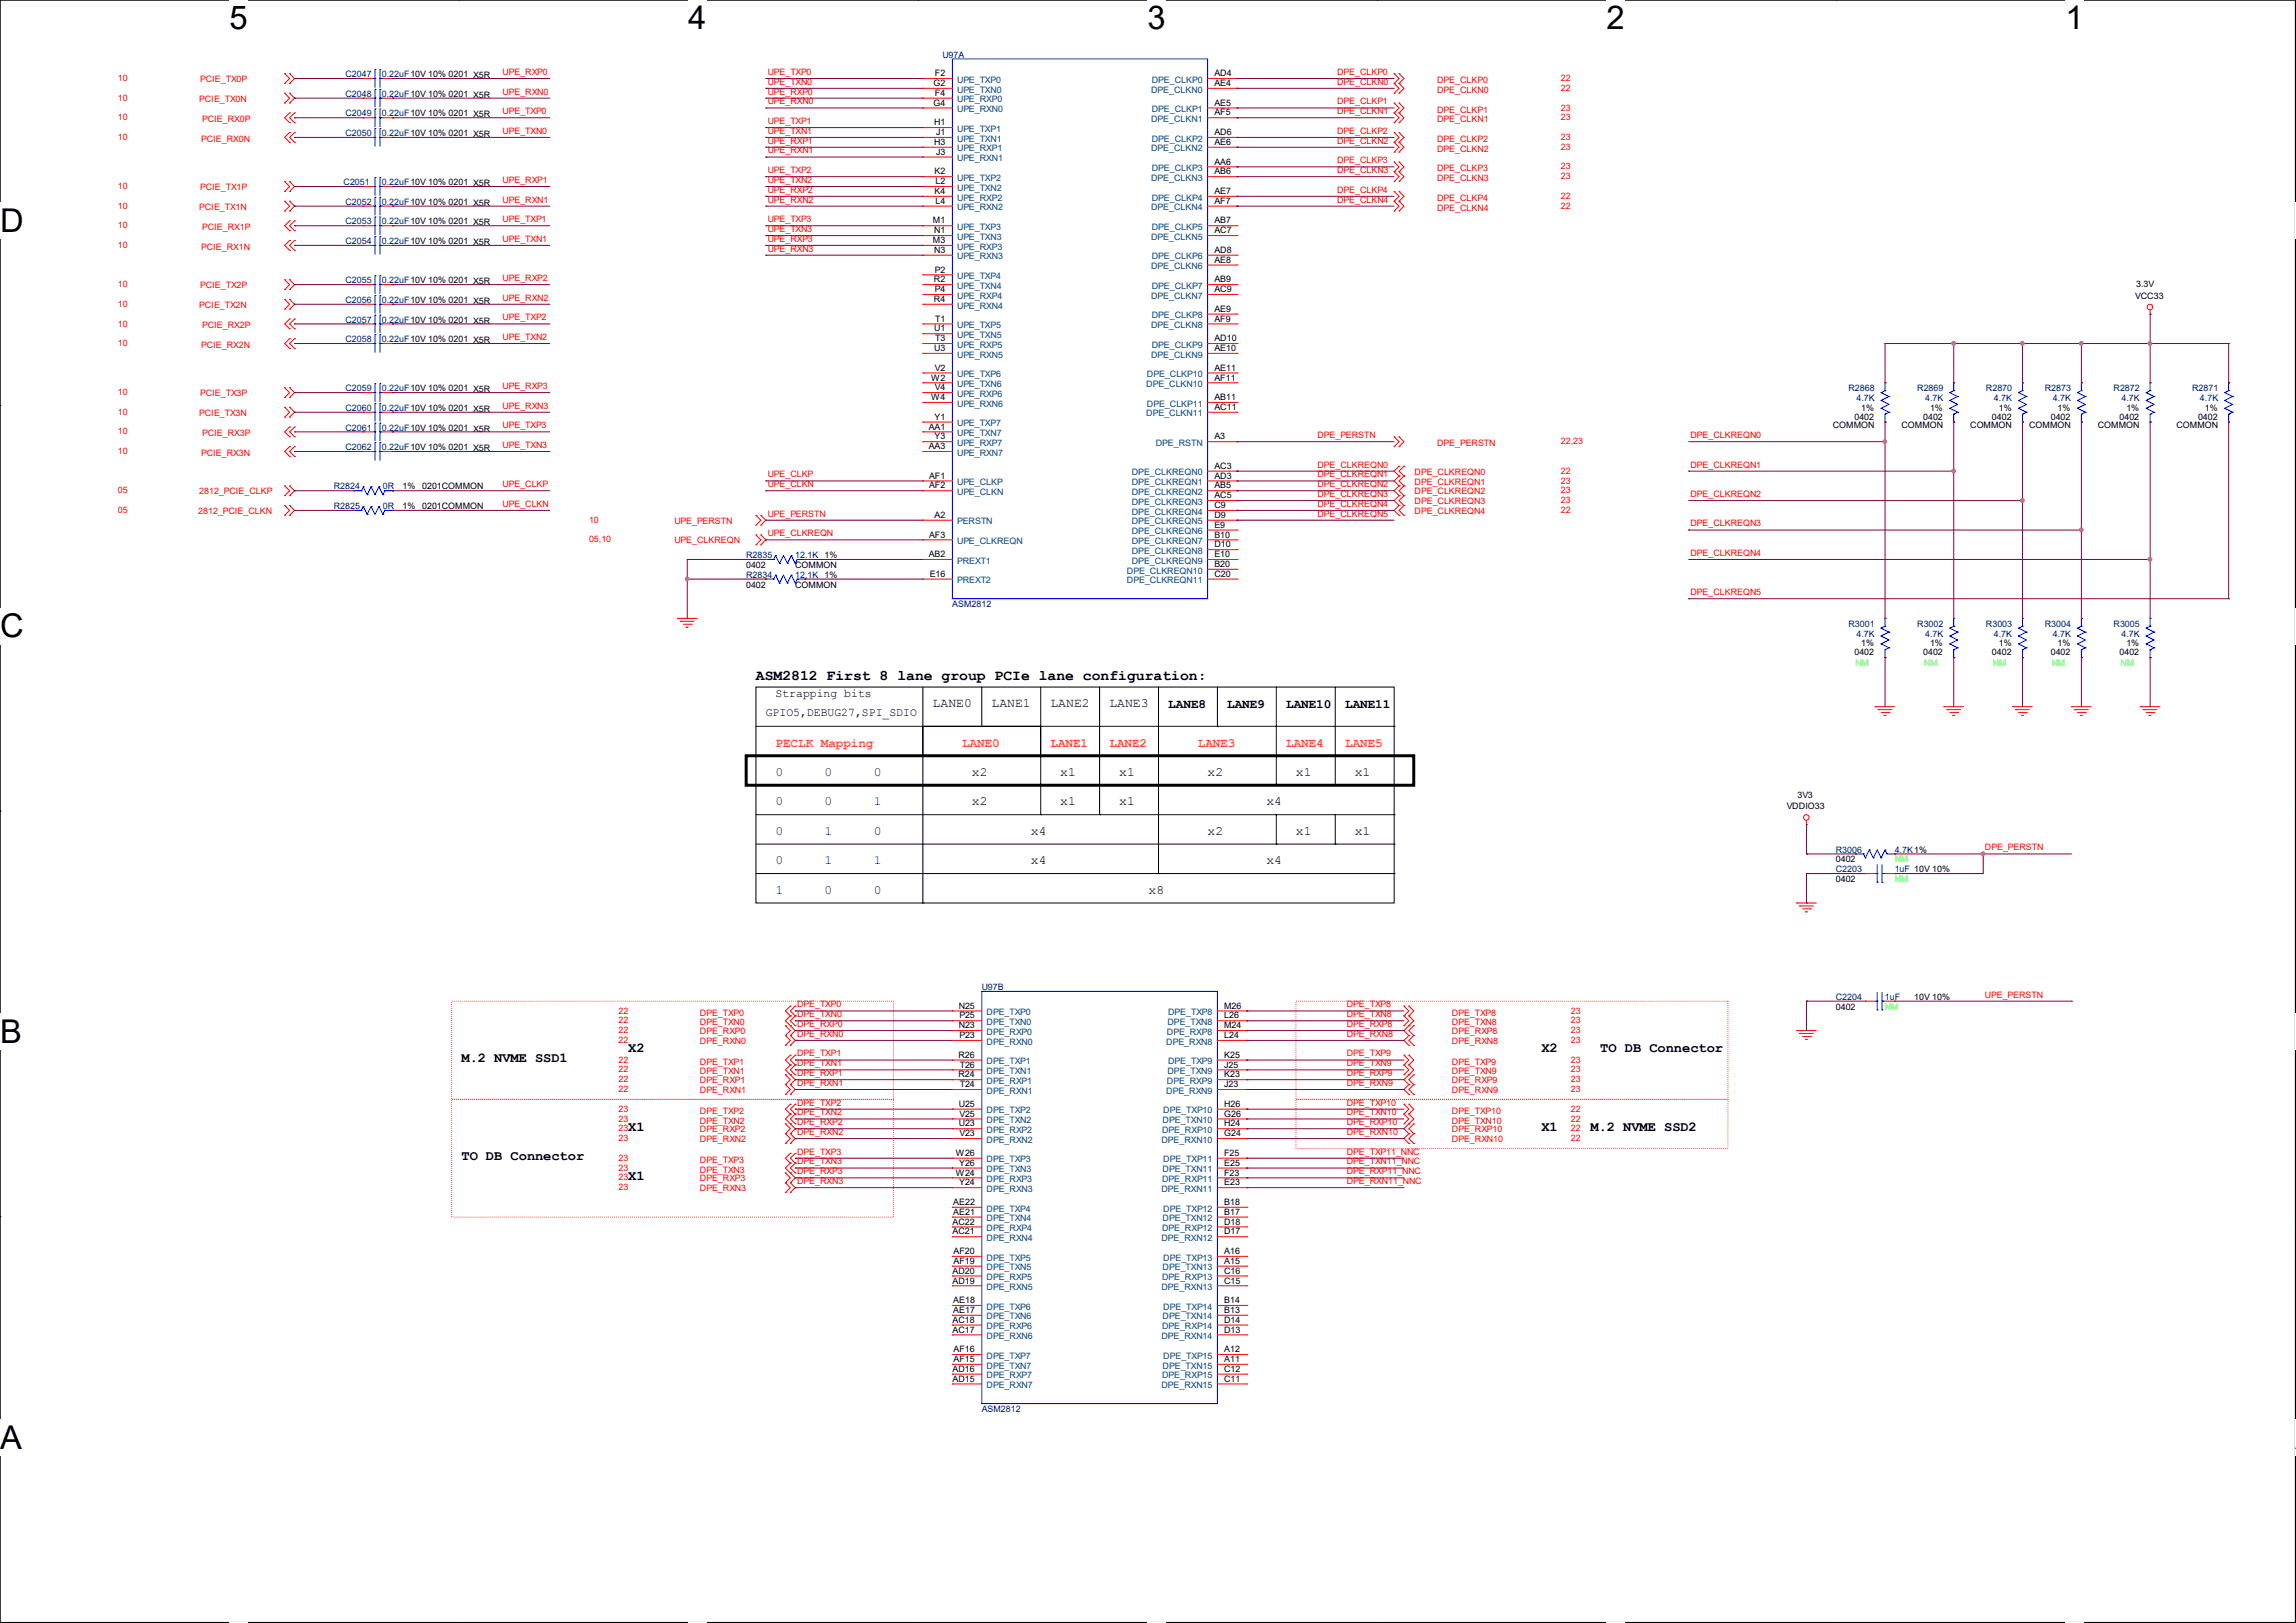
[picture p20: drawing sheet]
<svg xmlns="http://www.w3.org/2000/svg" width="297mm" height="210mm" viewBox="0 0 297 210" stroke-linecap="round" stroke-linejoin="round" font-family="sans-serif">
<defs><g id="words">
<g font-size="4.2">
<text x="29.7" y="3.8">5</text>
<text x="89" y="3.8">4</text>
<text x="148.4" y="3.8">3</text>
<text x="207.8" y="3.8">2</text>
<text x="267.2" y="3.8">1</text>
<text x="0" y="30">D</text>
<text x="0" y="82.5">C</text>
<text x="0" y="135">B</text>
<text x="0" y="187.5">A</text>
<text x="296.9" y="187.5">A</text>
</g>
<text font-size="1.9" x="97.8" y="88">ASM2812 First 8 lane group PCIe lane configuration:</text>
<g font-size="1.8">
<text x="59.7" y="137.4">M.2 NVME SSD1</text>
<text x="81.3" y="136.1">X2</text>
<text x="199.4" y="136.1">X2</text>
<text x="207" y="136.1">TO DB Connector</text>
<text x="81.3" y="146.3">X1</text>
<text x="199.4" y="146.3">X1</text>
<text x="205.7" y="146.3">M.2 NVME SSD2</text>
<text x="59.7" y="150.1">TO DB Connector</text>
<text x="81.3" y="152.7">X1</text>
</g>
<g font-size="1.7">
<text x="120.6" y="91.5">LANE0</text>
<text x="128.3" y="91.5">LANE1</text>
<text x="135.9" y="91.5">LANE2</text>
<text x="143.5" y="91.5">LANE3</text>
<text x="151.1" y="91.6">LANE8</text>
<text x="158.7" y="91.6">LANE9</text>
<text x="166.4" y="91.6">LANE10</text>
<text x="174" y="91.6">LANE11</text>
<text x="125.7" y="100.4">x2</text>
<text x="137.2" y="100.4">x1</text>
<text x="144.8" y="100.4">x1</text>
<text x="156.2" y="100.4">x2</text>
<text x="167.6" y="100.4">x1</text>
<text x="175.3" y="100.4">x1</text>
<text x="125.7" y="104.2">x2</text>
<text x="133.3" y="108">x4</text>
<text x="137.2" y="104.2">x1</text>
<text x="144.8" y="104.2">x1</text>
<text x="156.2" y="108">x2</text>
<text x="163.8" y="104.2">x4</text>
<text x="167.6" y="108">x1</text>
<text x="175.3" y="108">x1</text>
<text x="133.3" y="111.8">x4</text>
<text x="163.8" y="111.8">x4</text>
<text x="148.6" y="115.6">x8</text>
</g>
<g font-size="1.7" fill="#008000">
<text x="100.3" y="100.4">0</text>
<text x="106.7" y="100.4">0</text>
<text x="113" y="100.4">0</text>
<text x="100.3" y="108">0</text>
<text x="100.3" y="104.2">0</text>
<text x="106.7" y="104.2">0</text>
<text x="113" y="108">0</text>
<text x="100.3" y="111.8">0</text>
<text x="106.7" y="115.6">0</text>
<text x="113" y="115.6">0</text>
</g>
<g font-size="1.7" fill="#ff8000">
<text x="100.3" y="96.7">PECLK Mapping</text>
<text x="124.5" y="96.7">LANE0</text>
<text x="135.9" y="96.7">LANE1</text>
<text x="143.5" y="96.7">LANE2</text>
<text x="154.9" y="96.7">LANE3</text>
<text x="166.4" y="96.7">LANE4</text>
<text x="174" y="96.7">LANE5</text>
</g>
<g font-size="1.7" fill="#00f">
<text x="106.7" y="108">1</text>
<text x="113" y="104.2">1</text>
<text x="106.7" y="111.8">1</text>
<text x="113" y="111.8">1</text>
<text x="100.3" y="115.6">1</text>
</g>
<g font-size="1.5">
<text x="99.1" y="92.7">GPIO5,DEBUG27,SPI_SDIO</text>
<text x="100.3" y="90.1">Strapping bits</text>
</g>
<g font-size="1.1" fill="#f00">
<text x="15.2" y="10.5">10</text>
<text x="25.9" y="10.6">PCIE_TX0P</text>
<text x="65" y="9.7">UPE_RXP0</text>
<text x="99.3" y="9.7">UPE_TXP0</text>
<text x="99.3" y="11">UPE_TXN0</text>
<text x="173" y="9.7">DPE_CLKP0</text>
<text x="173" y="11">DPE_CLKN0</text>
<text x="185.9" y="10.8">DPE_CLKP0</text>
<text x="201.9" y="10.5">22</text>
<text x="201.9" y="11.8">22</text>
<text x="15.2" y="13">10</text>
<text x="15.2" y="15.6">10</text>
<text x="25.8" y="13.2">PCIE_TX0N</text>
<text x="26.2" y="15.8">PCIE_RX0P</text>
<text x="65" y="14.8">UPE_TXP0</text>
<text x="65" y="17.3">UPE_TXN0</text>
<text x="65" y="12.2">UPE_RXN0</text>
<text x="99.3" y="12.2">UPE_RXP0</text>
<text x="99.3" y="13.5">UPE_RXN0</text>
<text x="99.3" y="16">UPE_TXP1</text>
<text x="99.3" y="17.3">UPE_TXN1</text>
<text x="173" y="13.5">DPE_CLKP1</text>
<text x="173" y="14.8">DPE_CLKN1</text>
<text x="173" y="17.3">DPE_CLKP2</text>
<text x="185.9" y="12">DPE_CLKN0</text>
<text x="185.9" y="14.6">DPE_CLKP1</text>
<text x="185.9" y="15.8">DPE_CLKN1</text>
<text x="201.9" y="14.3">23</text>
<text x="201.9" y="15.6">23</text>
<text x="15.2" y="18.1">10</text>
<text x="26" y="18.4">PCIE_RX0N</text>
<text x="65" y="23.7">UPE_RXP1</text>
<text x="99.3" y="18.6">UPE_RXP1</text>
<text x="99.3" y="19.9">UPE_RXN1</text>
<text x="99.3" y="22.4">UPE_TXP2</text>
<text x="99.3" y="23.7">UPE_TXN2</text>
<text x="173" y="18.6">DPE_CLKN2</text>
<text x="173" y="21.1">DPE_CLKP3</text>
<text x="173" y="22.4">DPE_CLKN3</text>
<text x="185.9" y="18.4">DPE_CLKP2</text>
<text x="185.9" y="19.6">DPE_CLKN2</text>
<text x="185.9" y="22.2">DPE_CLKP3</text>
<text x="185.9" y="23.5">DPE_CLKN3</text>
<text x="201.9" y="18.1">23</text>
<text x="201.9" y="19.4">23</text>
<text x="201.9" y="21.9">23</text>
<text x="201.9" y="23.2">23</text>
<text x="15.2" y="24.5">10</text>
<text x="15.2" y="27">10</text>
<text x="15.2" y="29.5">10</text>
<text x="25.8" y="27.1">PCIE_TX1N</text>
<text x="25.9" y="24.6">PCIE_TX1P</text>
<text x="26.2" y="29.8">PCIE_RX1P</text>
<text x="65" y="26.2">UPE_RXN1</text>
<text x="65" y="28.7">UPE_TXP1</text>
<text x="99.3" y="24.9">UPE_RXP2</text>
<text x="99.3" y="26.2">UPE_RXN2</text>
<text x="99.3" y="28.7">UPE_TXP3</text>
<text x="173" y="24.9">DPE_CLKP4</text>
<text x="173" y="26.2">DPE_CLKN4</text>
<text x="185.9" y="26">DPE_CLKP4</text>
<text x="185.9" y="27.3">DPE_CLKN4</text>
<text x="201.9" y="25.7">22</text>
<text x="201.9" y="27">22</text>
<text x="15.2" y="32.1">10</text>
<text x="26" y="32.3">PCIE_RX1N</text>
<text x="65" y="31.3">UPE_TXN1</text>
<text x="99.3" y="30">UPE_TXN3</text>
<text x="99.3" y="31.3">UPE_RXP3</text>
<text x="99.3" y="32.6">UPE_RXN3</text>
<text x="15.2" y="37.2">10</text>
<text x="15.2" y="39.7">10</text>
<text x="25.8" y="39.8">PCIE_TX2N</text>
<text x="25.9" y="37.3">PCIE_TX2P</text>
<text x="65" y="36.4">UPE_RXP2</text>
<text x="65" y="38.9">UPE_RXN2</text>
<text x="65" y="41.4">UPE_TXP2</text>
<text x="15.2" y="42.2">10</text>
<text x="15.2" y="44.8">10</text>
<text x="26" y="45">PCIE_RX2N</text>
<text x="26.2" y="42.5">PCIE_RX2P</text>
<text x="65" y="44">UPE_TXN2</text>
<text x="15.2" y="51.1">10</text>
<text x="15.2" y="53.7">10</text>
<text x="25.8" y="53.8">PCIE_TX3N</text>
<text x="25.9" y="51.3">PCIE_TX3P</text>
<text x="65" y="50.3">UPE_RXP3</text>
<text x="65" y="52.9">UPE_RXN3</text>
<text x="15.2" y="56.2">10</text>
<text x="15.2" y="58.8">10</text>
<text x="26" y="59">PCIE_RX3N</text>
<text x="26.2" y="56.5">PCIE_RX3P</text>
<text x="65" y="55.4">UPE_TXP3</text>
<text x="65" y="58">UPE_TXN3</text>
<text x="170.4" y="56.7">DPE_PERSTN</text>
<text x="185.9" y="57.7">DPE_PERSTN</text>
<text x="201.9" y="57.5">22,23</text>
<text x="218.7" y="56.7">DPE_CLKREQN0</text>
<text x="15.2" y="63.8">05</text>
<text x="25.8" y="64">2812_PCIE_CLKP</text>
<text x="65" y="65.6">UPE_CLKN</text>
<text x="65" y="63">UPE_CLKP</text>
<text x="99.3" y="61.8">UPE_CLKP</text>
<text x="99.3" y="63">UPE_CLKN</text>
<text x="170.4" y="60.5">DPE_CLKREQN0</text>
<text x="170.4" y="61.8">DPE_CLKREQN1</text>
<text x="170.4" y="63">DPE_CLKREQN2</text>
<text x="170.4" y="64.3">DPE_CLKREQN3</text>
<text x="170.4" y="65.6">DPE_CLKREQN4</text>
<text x="183" y="65.2">DPE_CLKREQN3</text>
<text x="183" y="62.7">DPE_CLKREQN1</text>
<text x="183" y="64">DPE_CLKREQN2</text>
<text x="183" y="61.4">DPE_CLKREQN0</text>
<text x="201.9" y="65.1">23</text>
<text x="201.9" y="62.6">23</text>
<text x="201.9" y="63.8">23</text>
<text x="201.9" y="61.3">22</text>
<text x="218.7" y="60.5">DPE_CLKREQN1</text>
<text x="218.7" y="64.3">DPE_CLKREQN2</text>
<text x="15.2" y="66.4">05</text>
<text x="25.7" y="66.5">2812_PCIE_CLKN</text>
<text x="76.2" y="70.2">05,10</text>
<text x="76.2" y="67.6">10</text>
<text x="87.2" y="70.3">UPE_CLKREQN</text>
<text x="87.2" y="67.8">UPE_PERSTN</text>
<text x="99.3" y="66.8">UPE_PERSTN</text>
<text x="99.3" y="69.4">UPE_CLKREQN</text>
<text x="170.4" y="66.8">DPE_CLKREQN5</text>
<text x="183" y="66.5">DPE_CLKREQN4</text>
<text x="201.9" y="66.4">22</text>
<text x="218.7" y="68.1">DPE_CLKREQN3</text>
<text x="218.7" y="71.9">DPE_CLKREQN4</text>
<text x="218.7" y="77">DPE_CLKREQN5</text>
<text x="256.8" y="110">DPE_PERSTN</text>
<text x="80" y="131.1">22</text>
<text x="90.5" y="131.4">DPE_TXP0</text>
<text x="103.1" y="130.3">DPE_TXP0</text>
<text x="103.1" y="131.6">DPE_TXN0</text>
<text x="174.2" y="130.3">DPE_TXP8</text>
<text x="174.2" y="131.6">DPE_TXN8</text>
<text x="187.8" y="131.4">DPE_TXP8</text>
<text x="203.2" y="131.1">23</text>
<text x="256.8" y="129.1">UPE_PERSTN</text>
<text x="80" y="132.4">22</text>
<text x="80" y="133.7">22</text>
<text x="80" y="135">22</text>
<text x="80" y="137.5">22</text>
<text x="90.5" y="132.7">DPE_TXN0</text>
<text x="90.5" y="133.8">DPE_RXP0</text>
<text x="90.5" y="135.1">DPE_RXN0</text>
<text x="90.5" y="137.8">DPE_TXP1</text>
<text x="103.1" y="132.9">DPE_RXP0</text>
<text x="103.1" y="134.2">DPE_RXN0</text>
<text x="103.1" y="136.7">DPE_TXP1</text>
<text x="103.1" y="138">DPE_TXN1</text>
<text x="174.2" y="132.9">DPE_RXP8</text>
<text x="174.2" y="134.2">DPE_RXN8</text>
<text x="174.2" y="136.7">DPE_TXP9</text>
<text x="174.2" y="138">DPE_TXN9</text>
<text x="187.8" y="132.7">DPE_TXN8</text>
<text x="187.8" y="133.8">DPE_RXP8</text>
<text x="187.8" y="135.1">DPE_RXN8</text>
<text x="187.8" y="137.8">DPE_TXP9</text>
<text x="203.2" y="132.4">23</text>
<text x="203.2" y="133.7">23</text>
<text x="203.2" y="135">23</text>
<text x="203.2" y="137.5">23</text>
<text x="80" y="138.8">22</text>
<text x="80" y="140">22</text>
<text x="80" y="141.3">22</text>
<text x="80" y="143.8">23</text>
<text x="90.5" y="139">DPE_TXN1</text>
<text x="90.5" y="140.2">DPE_RXP1</text>
<text x="90.5" y="141.4">DPE_RXN1</text>
<text x="103.1" y="139.2">DPE_RXP1</text>
<text x="103.1" y="140.5">DPE_RXN1</text>
<text x="103.1" y="143">DPE_TXP2</text>
<text x="174.2" y="139.2">DPE_RXP9</text>
<text x="174.2" y="140.5">DPE_RXN9</text>
<text x="174.2" y="143">DPE_TXP10</text>
<text x="187.8" y="139">DPE_TXN9</text>
<text x="187.8" y="140.2">DPE_RXP9</text>
<text x="187.8" y="141.4">DPE_RXN9</text>
<text x="203.2" y="138.8">23</text>
<text x="203.2" y="140">23</text>
<text x="203.2" y="141.3">23</text>
<text x="203.2" y="143.8">22</text>
<text x="80" y="145.1">23</text>
<text x="80" y="146.4">23</text>
<text x="80" y="147.7">23</text>
<text x="90.5" y="144.1">DPE_TXP2</text>
<text x="90.5" y="145.4">DPE_TXN2</text>
<text x="90.5" y="146.5">DPE_RXP2</text>
<text x="90.5" y="147.8">DPE_RXN2</text>
<text x="103.1" y="144.3">DPE_TXN2</text>
<text x="103.1" y="145.6">DPE_RXP2</text>
<text x="103.1" y="146.9">DPE_RXN2</text>
<text x="103.1" y="149.4">DPE_TXP3</text>
<text x="174.2" y="144.3">DPE_TXN10</text>
<text x="174.2" y="145.6">DPE_RXP10</text>
<text x="174.2" y="146.9">DPE_RXN10</text>
<text x="174.2" y="149.4">DPE_TXP11_NNC</text>
<text x="187.8" y="144.1">DPE_TXP10</text>
<text x="187.8" y="145.4">DPE_TXN10</text>
<text x="187.8" y="146.5">DPE_RXP10</text>
<text x="187.8" y="147.8">DPE_RXN10</text>
<text x="203.2" y="145.1">22</text>
<text x="203.2" y="146.4">22</text>
<text x="203.2" y="147.7">22</text>
<text x="80" y="150.2">23</text>
<text x="80" y="151.5">23</text>
<text x="80" y="152.7">23</text>
<text x="80" y="154">23</text>
<text x="90.5" y="150.5">DPE_TXP3</text>
<text x="90.5" y="151.7">DPE_TXN3</text>
<text x="90.5" y="152.9">DPE_RXP3</text>
<text x="90.5" y="154.1">DPE_RXN3</text>
<text x="103.1" y="150.7">DPE_TXN3</text>
<text x="103.1" y="151.9">DPE_RXP3</text>
<text x="103.1" y="153.2">DPE_RXN3</text>
<text x="174.2" y="150.7">DPE_TXN11_NNC</text>
<text x="174.2" y="151.9">DPE_RXP11_NNC</text>
<text x="174.2" y="153.2">DPE_RXN11_NNC</text>
</g>
<g font-size="1.1" fill="#000080">
<text x="44.7" y="10">C2047</text>
<text x="49.4" y="10">0.22uF10V 10% 0201 X5R</text>
<text x="121.9" y="7.5">U97A</text>
<text x="44.7" y="15.1">C2049</text>
<text x="44.7" y="12.5">C2048</text>
<text x="44.7" y="17.6">C2050</text>
<text x="49.4" y="15.1">0.22uF10V 10% 0201 X5R</text>
<text x="49.4" y="12.5">0.22uF10V 10% 0201 X5R</text>
<text x="49.4" y="17.6">0.22uF10V 10% 0201 X5R</text>
<text x="44.4" y="24">C2051</text>
<text x="49.4" y="24">0.22uF10V 10% 0201 X5R</text>
<text x="44.7" y="26.5">C2052</text>
<text x="44.7" y="29">C2053</text>
<text x="49.4" y="26.5">0.22uF10V 10% 0201 X5R</text>
<text x="49.4" y="29">0.22uF10V 10% 0201 X5R</text>
<text x="44.7" y="31.6">C2054</text>
<text x="49.4" y="31.6">0.22uF10V 10% 0201 X5R</text>
<text x="44.7" y="41.7">C2057</text>
<text x="44.7" y="39.2">C2056</text>
<text x="44.7" y="36.7">C2055</text>
<text x="49.4" y="41.7">0.22uF10V 10% 0201 X5R</text>
<text x="49.4" y="39.2">0.22uF10V 10% 0201 X5R</text>
<text x="49.4" y="36.7">0.22uF10V 10% 0201 X5R</text>
<text x="44.7" y="44.3">C2058</text>
<text x="49.4" y="44.3">0.22uF10V 10% 0201 X5R</text>
<text x="44.7" y="50.6">C2059</text>
<text x="44.7" y="53.2">C2060</text>
<text x="49.4" y="50.6">0.22uF10V 10% 0201 X5R</text>
<text x="49.4" y="53.2">0.22uF10V 10% 0201 X5R</text>
<text x="239.1" y="50.6">R2868</text>
<text x="240.1" y="51.9">4.7K</text>
<text x="248" y="50.6">R2869</text>
<text x="249" y="51.9">4.7K</text>
<text x="256.9" y="50.6">R2870</text>
<text x="257.9" y="51.9">4.7K</text>
<text x="264.5" y="50.6">R2873</text>
<text x="265.5" y="51.9">4.7K</text>
<text x="273.4" y="50.6">R2872</text>
<text x="274.4" y="51.9">4.7K</text>
<text x="283.6" y="50.6">R2871</text>
<text x="284.6" y="51.9">4.7K</text>
<text x="44.7" y="58.3">C2062</text>
<text x="44.7" y="55.7">C2061</text>
<text x="49.4" y="58.3">0.22uF10V 10% 0201 X5R</text>
<text x="49.4" y="55.7">0.22uF10V 10% 0201 X5R</text>
<text x="43.2" y="65.9">R2825</text>
<text x="43.2" y="63.3">R2824</text>
<text x="49.5" y="65.9">0R</text>
<text x="49.5" y="63.3">0R</text>
<text x="96.5" y="72.2">R2835</text>
<text x="96.5" y="74.8">R2834</text>
<text x="102.9" y="72.2">12.1K</text>
<text x="102.9" y="74.8">12.1K</text>
<text x="123.2" y="78.6">ASM2812</text>
<text x="239.1" y="81.1">R3001</text>
<text x="240.1" y="82.4">4.7K</text>
<text x="248" y="81.1">R3002</text>
<text x="249" y="82.4">4.7K</text>
<text x="256.9" y="81.1">R3003</text>
<text x="257.9" y="82.4">4.7K</text>
<text x="264.5" y="81.1">R3004</text>
<text x="265.5" y="82.4">4.7K</text>
<text x="273.4" y="81.1">R3005</text>
<text x="274.4" y="82.4">4.7K</text>
<text x="237.5" y="110.3">R3006</text>
<text x="237.5" y="112.9">C2203</text>
<text x="245.1" y="110.3">4.7K1%</text>
<text x="245.1" y="112.9">1uF 10V 10%</text>
<text x="127" y="128.1">U97B</text>
<text x="237.5" y="129.4">C2204</text>
<text x="243.8" y="129.4">1uF</text>
<text x="127" y="182.7">ASM2812</text>
</g>
<g font-size="1.1">
<text x="120.8" y="11.1">G2</text>
<text x="120.9" y="9.9">F2</text>
<text x="157.1" y="9.9">AD4</text>
<text x="157.1" y="11.1">AE4</text>
<text x="120.8" y="13.7">G4</text>
<text x="120.9" y="16.2">H1</text>
<text x="120.9" y="12.4">F4</text>
<text x="121.1" y="17.5">J1</text>
<text x="157.1" y="13.7">AE5</text>
<text x="157.1" y="14.9">AF5</text>
<text x="157.1" y="17.5">AD6</text>
<text x="120.9" y="18.8">H3</text>
<text x="120.9" y="22.6">K2</text>
<text x="121" y="23.8">L2</text>
<text x="121.1" y="20">J3</text>
<text x="157.1" y="18.8">AE6</text>
<text x="157.1" y="21.3">AA6</text>
<text x="157.1" y="22.6">AB6</text>
<text x="120.7" y="28.9">M1</text>
<text x="120.9" y="25.1">K4</text>
<text x="121" y="26.4">L4</text>
<text x="157.1" y="25.1">AE7</text>
<text x="157.1" y="26.4">AF7</text>
<text x="157.1" y="28.9">AB7</text>
<text x="120.7" y="31.5">M3</text>
<text x="120.9" y="30.2">N1</text>
<text x="120.9" y="32.7">N3</text>
<text x="120.9" y="35.3">P2</text>
<text x="157.1" y="30.2">AC7</text>
<text x="157.1" y="32.7">AD8</text>
<text x="157.1" y="34">AE8</text>
<text x="120.8" y="36.5">R2</text>
<text x="120.8" y="39.1">R4</text>
<text x="120.9" y="37.8">P4</text>
<text x="121" y="41.6">T1</text>
<text x="157.1" y="36.5">AB9</text>
<text x="157.1" y="37.8">AC9</text>
<text x="157.1" y="40.3">AE9</text>
<text x="157.1" y="41.6">AF9</text>
<text x="276.2" y="38.7">VCC33</text>
<text x="276.3" y="37.2">3.3V</text>
<text x="120.9" y="42.9">U1</text>
<text x="120.9" y="45.4">U3</text>
<text x="120.9" y="48">V2</text>
<text x="121" y="44.2">T3</text>
<text x="157.1" y="44.2">AD10</text>
<text x="157.1" y="45.4">AE10</text>
<text x="157.1" y="48">AE11</text>
<text x="120.5" y="49.2">W2</text>
<text x="120.5" y="51.8">W4</text>
<text x="120.9" y="50.5">V4</text>
<text x="157.1" y="49.2">AF11</text>
<text x="157.1" y="51.8">AB11</text>
<text x="157.1" y="53">AC11</text>
<text x="240.8" y="53.2">1%</text>
<text x="249.7" y="53.2">1%</text>
<text x="258.5" y="53.2">1%</text>
<text x="266.2" y="53.2">1%</text>
<text x="275.1" y="53.2">1%</text>
<text x="285.2" y="53.2">1%</text>
<text x="120.1" y="55.6">AA1</text>
<text x="120.1" y="58.1">AA3</text>
<text x="120.9" y="54.3">Y1</text>
<text x="120.9" y="56.9">Y3</text>
<text x="157.1" y="56.9">A3</text>
<text x="237.1" y="55.3">COMMON</text>
<text x="239.9" y="54.3">0402</text>
<text x="246" y="55.3">COMMON</text>
<text x="248.8" y="54.3">0402</text>
<text x="254.9" y="55.3">COMMON</text>
<text x="257.7" y="54.3">0402</text>
<text x="262.5" y="55.3">COMMON</text>
<text x="265.3" y="54.3">0402</text>
<text x="271.4" y="55.3">COMMON</text>
<text x="274.2" y="54.3">0402</text>
<text x="281.5" y="55.3">COMMON</text>
<text x="284.3" y="54.3">0402</text>
<text x="52.1" y="65.9">1%</text>
<text x="52.1" y="63.3">1%</text>
<text x="54.6" y="65.9">0201COMMON</text>
<text x="54.6" y="63.3">0201COMMON</text>
<text x="120.2" y="61.9">AF1</text>
<text x="120.2" y="63.2">AF2</text>
<text x="157.1" y="60.7">AC3</text>
<text x="157.1" y="61.9">AD3</text>
<text x="157.1" y="63.2">AB5</text>
<text x="157.1" y="64.5">AC5</text>
<text x="157.1" y="65.7">C9</text>
<text x="120.2" y="69.6">AF3</text>
<text x="120.9" y="67">A2</text>
<text x="157.1" y="67">D9</text>
<text x="157.1" y="68.3">E9</text>
<text x="157.1" y="69.6">B10</text>
<text x="157.1" y="70.8">D10</text>
<text x="96.5" y="73.5">0402</text>
<text x="96.5" y="76">0402</text>
<text x="102.9" y="73.5">COMMON</text>
<text x="102.9" y="76">COMMON</text>
<text x="106.7" y="72.2">1%</text>
<text x="106.7" y="74.8">1%</text>
<text x="120.1" y="72.1">AB2</text>
<text x="120.3" y="74.6">E16</text>
<text x="157.1" y="72.1">E10</text>
<text x="157.1" y="73.4">B20</text>
<text x="157.1" y="74.6">C20</text>
<text x="240.8" y="83.7">1%</text>
<text x="249.7" y="83.7">1%</text>
<text x="258.5" y="83.7">1%</text>
<text x="266.2" y="83.7">1%</text>
<text x="275.1" y="83.7">1%</text>
<text x="239.9" y="84.8">0402</text>
<text x="248.8" y="84.8">0402</text>
<text x="257.7" y="84.8">0402</text>
<text x="265.3" y="84.8">0402</text>
<text x="274.2" y="84.8">0402</text>
<text x="231.1" y="104.7">VDDIO33</text>
<text x="232.5" y="103.2">3V3</text>
<text x="237.5" y="111.6">0402</text>
<text x="237.5" y="114.1">0402</text>
<text x="124" y="130.5">N25</text>
<text x="124.1" y="131.8">P25</text>
<text x="158.4" y="130.5">M26</text>
<text x="158.4" y="131.8">L26</text>
<text x="237.5" y="130.6">0402</text>
<text x="247.6" y="129.4">10V 10%</text>
<text x="124" y="136.9">R26</text>
<text x="124" y="133.1">N23</text>
<text x="124.1" y="134.3">P23</text>
<text x="158.4" y="134.3">L24</text>
<text x="158.4" y="133.1">M24</text>
<text x="158.4" y="136.9">K25</text>
<text x="124" y="139.4">R24</text>
<text x="124" y="143.2">U25</text>
<text x="124.2" y="138.1">T26</text>
<text x="124.2" y="140.7">T24</text>
<text x="158.4" y="138.1">J25</text>
<text x="158.4" y="139.4">K23</text>
<text x="158.4" y="140.7">J23</text>
<text x="158.4" y="143.2">H26</text>
<text x="123.6" y="149.6">W26</text>
<text x="124" y="145.8">U23</text>
<text x="124.1" y="144.5">V25</text>
<text x="124.1" y="147">V23</text>
<text x="158.4" y="144.5">G26</text>
<text x="158.4" y="145.8">H24</text>
<text x="158.4" y="147">G24</text>
<text x="158.4" y="149.6">F25</text>
<text x="123.3" y="155.9">AE22</text>
<text x="123.6" y="152.1">W24</text>
<text x="124.1" y="150.8">Y26</text>
<text x="124.1" y="153.4">Y24</text>
<text x="158.4" y="150.8">E25</text>
<text x="158.4" y="152.1">F23</text>
<text x="158.4" y="153.4">E23</text>
<text x="158.4" y="155.9">B18</text>
<text x="123.2" y="158.5">AC22</text>
<text x="123.2" y="159.7">AC21</text>
<text x="123.3" y="157.2">AE21</text>
<text x="158.4" y="157.2">B17</text>
<text x="158.4" y="158.5">D18</text>
<text x="158.4" y="159.7">D17</text>
<text x="123.2" y="164.8">AD20</text>
<text x="123.2" y="166.1">AD19</text>
<text x="123.3" y="163.5">AF19</text>
<text x="123.3" y="162.3">AF20</text>
<text x="158.4" y="162.3">A16</text>
<text x="158.4" y="163.5">A15</text>
<text x="158.4" y="164.8">C16</text>
<text x="158.4" y="166.1">C15</text>
<text x="123.2" y="171.2">AC18</text>
<text x="123.2" y="172.4">AC17</text>
<text x="123.3" y="168.6">AE18</text>
<text x="123.3" y="169.9">AE17</text>
<text x="158.4" y="168.6">B14</text>
<text x="158.4" y="169.9">B13</text>
<text x="158.4" y="172.4">D13</text>
<text x="158.4" y="171.2">D14</text>
<text x="123.2" y="177.5">AD16</text>
<text x="123.2" y="178.8">AD15</text>
<text x="123.3" y="175">AF16</text>
<text x="123.3" y="176.2">AF15</text>
<text x="158.4" y="176.2">A11</text>
<text x="158.4" y="175">A12</text>
<text x="158.4" y="177.5">C12</text>
<text x="158.4" y="178.8">C11</text>
</g>
<g font-size="1.1" fill="#004080">
<text x="123.8" y="10.7">UPE_TXP0</text>
<text x="123.8" y="12">UPE_TXN0</text>
<text x="148.9" y="12">DPE_CLKN0</text>
<text x="149" y="10.7">DPE_CLKP0</text>
<text x="123.8" y="17.1">UPE_TXP1</text>
<text x="123.8" y="14.5">UPE_RXN0</text>
<text x="123.8" y="13.3">UPE_RXP0</text>
<text x="148.9" y="15.8">DPE_CLKN1</text>
<text x="149" y="14.5">DPE_CLKP1</text>
<text x="123.8" y="18.3">UPE_TXN1</text>
<text x="123.8" y="23.4">UPE_TXP2</text>
<text x="123.8" y="19.6">UPE_RXP1</text>
<text x="123.8" y="20.9">UPE_RXN1</text>
<text x="148.9" y="19.6">DPE_CLKN2</text>
<text x="148.9" y="23.4">DPE_CLKN3</text>
<text x="149" y="18.3">DPE_CLKP2</text>
<text x="149" y="22.1">DPE_CLKP3</text>
<text x="123.8" y="24.7">UPE_TXN2</text>
<text x="123.8" y="29.8">UPE_TXP3</text>
<text x="123.8" y="26">UPE_RXP2</text>
<text x="123.8" y="27.2">UPE_RXN2</text>
<text x="148.9" y="27.2">DPE_CLKN4</text>
<text x="149" y="26">DPE_CLKP4</text>
<text x="149" y="29.8">DPE_CLKP5</text>
<text x="123.8" y="31">UPE_TXN3</text>
<text x="123.8" y="32.3">UPE_RXP3</text>
<text x="123.8" y="33.6">UPE_RXN3</text>
<text x="148.9" y="31">DPE_CLKN5</text>
<text x="148.9" y="34.8">DPE_CLKN6</text>
<text x="149" y="33.6">DPE_CLKP6</text>
<text x="123.8" y="36.1">UPE_TXP4</text>
<text x="123.8" y="37.4">UPE_TXN4</text>
<text x="123.8" y="38.7">UPE_RXP4</text>
<text x="123.8" y="39.9">UPE_RXN4</text>
<text x="148.9" y="38.7">DPE_CLKN7</text>
<text x="149" y="37.4">DPE_CLKP7</text>
<text x="149" y="41.2">DPE_CLKP8</text>
<text x="123.8" y="42.5">UPE_TXP5</text>
<text x="123.8" y="45">UPE_RXP5</text>
<text x="123.8" y="43.7">UPE_TXN5</text>
<text x="123.8" y="46.3">UPE_RXN5</text>
<text x="148.9" y="42.5">DPE_CLKN8</text>
<text x="148.9" y="46.3">DPE_CLKN9</text>
<text x="149" y="45">DPE_CLKP9</text>
<text x="123.8" y="48.8">UPE_TXP6</text>
<text x="123.8" y="50.1">UPE_TXN6</text>
<text x="123.8" y="51.4">UPE_RXP6</text>
<text x="123.8" y="52.6">UPE_RXN6</text>
<text x="148.3" y="50.1">DPE_CLKN10</text>
<text x="148.3" y="53.9">DPE_CLKN11</text>
<text x="148.4" y="48.8">DPE_CLKP10</text>
<text x="148.4" y="52.6">DPE_CLKP11</text>
<text x="123.8" y="55.2">UPE_TXP7</text>
<text x="123.8" y="56.4">UPE_TXN7</text>
<text x="123.8" y="57.7">UPE_RXP7</text>
<text x="123.8" y="59">UPE_RXN7</text>
<text x="149.5" y="57.7">DPE_RSTN</text>
<text x="123.8" y="62.8">UPE_CLKP</text>
<text x="123.8" y="64.1">UPE_CLKN</text>
<text x="146.4" y="61.5">DPE_CLKREQN0</text>
<text x="146.4" y="62.8">DPE_CLKREQN1</text>
<text x="146.4" y="64.1">DPE_CLKREQN2</text>
<text x="146.4" y="65.3">DPE_CLKREQN3</text>
<text x="123.8" y="67.9">PERSTN</text>
<text x="123.8" y="70.4">UPE_CLKREQN</text>
<text x="146.4" y="66.6">DPE_CLKREQN4</text>
<text x="146.4" y="67.9">DPE_CLKREQN5</text>
<text x="146.4" y="69.1">DPE_CLKREQN6</text>
<text x="146.4" y="70.4">DPE_CLKREQN7</text>
<text x="146.4" y="71.7">DPE_CLKREQN8</text>
<text x="123.8" y="72.9">PREXT1</text>
<text x="123.8" y="75.5">PREXT2</text>
<text x="145.8" y="74.2">DPE_CLKREQN10</text>
<text x="145.8" y="75.5">DPE_CLKREQN11</text>
<text x="146.4" y="72.9">DPE_CLKREQN9</text>
<text x="127.6" y="131.4">DPE_TXP0</text>
<text x="151.1" y="131.4">DPE_TXP8</text>
<text x="127.6" y="132.6">DPE_TXN0</text>
<text x="127.6" y="133.9">DPE_RXP0</text>
<text x="127.6" y="135.2">DPE_RXN0</text>
<text x="127.6" y="137.7">DPE_TXP1</text>
<text x="150.9" y="135.2">DPE_RXN8</text>
<text x="150.9" y="133.9">DPE_RXP8</text>
<text x="151" y="132.6">DPE_TXN8</text>
<text x="151.1" y="137.7">DPE_TXP9</text>
<text x="127.6" y="139">DPE_TXN1</text>
<text x="127.6" y="140.3">DPE_RXP1</text>
<text x="127.6" y="141.5">DPE_RXN1</text>
<text x="150.9" y="141.5">DPE_RXN9</text>
<text x="150.9" y="140.3">DPE_RXP9</text>
<text x="151" y="139">DPE_TXN9</text>
<text x="127.6" y="144.1">DPE_TXP2</text>
<text x="127.6" y="145.3">DPE_TXN2</text>
<text x="127.6" y="146.6">DPE_RXP2</text>
<text x="127.6" y="147.9">DPE_RXN2</text>
<text x="150.2" y="147.9">DPE_RXN10</text>
<text x="150.3" y="146.6">DPE_RXP10</text>
<text x="150.4" y="145.3">DPE_TXN10</text>
<text x="150.5" y="144.1">DPE_TXP10</text>
<text x="127.6" y="150.4">DPE_TXP3</text>
<text x="127.6" y="151.7">DPE_TXN3</text>
<text x="127.6" y="153">DPE_RXP3</text>
<text x="127.6" y="154.2">DPE_RXN3</text>
<text x="150.2" y="154.2">DPE_RXN11</text>
<text x="150.3" y="153">DPE_RXP11</text>
<text x="150.4" y="151.7">DPE_TXN11</text>
<text x="150.5" y="150.4">DPE_TXP11</text>
<text x="127.6" y="158">DPE_TXN4</text>
<text x="127.6" y="159.3">DPE_RXP4</text>
<text x="127.6" y="156.8">DPE_TXP4</text>
<text x="127.6" y="160.6">DPE_RXN4</text>
<text x="150.2" y="160.6">DPE_RXN12</text>
<text x="150.3" y="159.3">DPE_RXP12</text>
<text x="150.4" y="158">DPE_TXN12</text>
<text x="150.5" y="156.8">DPE_TXP12</text>
<text x="127.6" y="164.4">DPE_TXN5</text>
<text x="127.6" y="165.7">DPE_RXP5</text>
<text x="127.6" y="166.9">DPE_RXN5</text>
<text x="127.6" y="163.1">DPE_TXP5</text>
<text x="150.2" y="166.9">DPE_RXN13</text>
<text x="150.3" y="165.7">DPE_RXP13</text>
<text x="150.4" y="164.4">DPE_TXN13</text>
<text x="150.5" y="163.1">DPE_TXP13</text>
<text x="127.6" y="169.5">DPE_TXP6</text>
<text x="127.6" y="170.7">DPE_TXN6</text>
<text x="127.6" y="172">DPE_RXP6</text>
<text x="127.6" y="173.3">DPE_RXN6</text>
<text x="150.2" y="173.3">DPE_RXN14</text>
<text x="150.3" y="172">DPE_RXP14</text>
<text x="150.4" y="170.7">DPE_TXN14</text>
<text x="150.5" y="169.5">DPE_TXP14</text>
<text x="127.6" y="175.8">DPE_TXP7</text>
<text x="127.6" y="177.1">DPE_TXN7</text>
<text x="127.6" y="178.4">DPE_RXP7</text>
<text x="127.6" y="179.6">DPE_RXN7</text>
<text x="150.2" y="179.6">DPE_RXN15</text>
<text x="150.3" y="178.4">DPE_RXP15</text>
<text x="150.4" y="177.1">DPE_TXN15</text>
<text x="150.5" y="175.8">DPE_TXP15</text>
</g>
<g font-size="1.1" fill="#0f0">
<text x="240" y="86.2">NM</text>
<text x="248.9" y="86.2">NM</text>
<text x="257.8" y="86.2">NM</text>
<text x="265.4" y="86.2">NM</text>
<text x="274.3" y="86.2">NM</text>
<text x="245.1" y="111.6">NM</text>
<text x="245.1" y="114.1">NM</text>
<text x="243.8" y="130.6">NM</text>
</g>
</g></defs>
<path d="M0 0h296.9v209.9h-296.9z" fill="none" stroke="#000" stroke-width=".13"/>
<g fill="#fff">
<path d="M29.7 0h2.3v4.7h-2.3z"/>
<path d="M29.7 209.9h2.3v.1h-2.3z"/>
</g>
<path d="M59.4 0h.1M59.4 209.9h.1" fill="none" stroke="#000" stroke-width=".13"/>
<g fill="#fff">
<path d="M89 0h2.4v4.7h-2.4z"/>
<path d="M89 209.9h2.4v.1h-2.4z"/>
</g>
<path d="M118.7 0h.1M118.7 209.9h.1" fill="none" stroke="#000" stroke-width=".13"/>
<g fill="#fff">
<path d="M148.4 0h2.4v4.7h-2.4z"/>
<path d="M148.4 209.9h2.4v.1h-2.4z"/>
</g>
<path d="M178.1 0h.1M178.1 209.9h.1" fill="none" stroke="#000" stroke-width=".13"/>
<g fill="#fff">
<path d="M207.8 0h2.4v4.7h-2.4z"/>
<path d="M207.8 209.9h2.4v.1h-2.4z"/>
</g>
<path d="M237.5 0h.1M237.5 209.9h.1" fill="none" stroke="#000" stroke-width=".13"/>
<g fill="#fff">
<path d="M267.2 0h2.4v4.7h-2.4z"/>
<path d="M267.2 209.9h2.4v.1h-2.4z"/>
<path d="M0 26.2h3v4.7h-3z"/>
<path d="M296.9 26.2h.1v4.7h-.1z"/>
<path d="M0 78.7h3v4.7h-3z"/>
<path d="M296.9 78.7h.1v4.7h-.1z"/>
</g>
<path d="M0 52.5h.1M296.9 52.5h.1" fill="none" stroke="#000" stroke-width=".13"/>
<g fill="#fff">
<path d="M0 131.1h2.8v4.8h-2.8z"/>
<path d="M296.9 131.1h.1v4.8h-.1z"/>
</g>
<path d="M0 104.9h.1M296.9 104.9h.1" fill="none" stroke="#000" stroke-width=".13"/>
<g fill="#fff">
<path d="M-.1 183.6h2.9v4.8h-2.9z"/>
<path d="M296.8 183.6h.2v4.8h-.2z"/>
</g>
<g fill="none" stroke="#000" stroke-width=".13">
<path d="M97.8 88.9h82.5v27.9h-82.5zM97.8 94h82.5M97.8 97.8h82.5M119.4 94h15.2v3.8h-15.2zM119.4 88.9v27.9M127 94h.1M127 88.9v5.1M134.6 88.9v16.5M142.2 88.9v16.5M149.9 88.9v24.1M157.5 94h.1M157.5 88.9v5.1"/>
<path d="M165.1 88.9v12.7M172.7 88.9v12.7M180.3 94h.1M180.3 97.8h.1M97.8 101.6h82.5M97.8 105.4h82.5M97.8 109.2h82.5M97.8 113h82.5M119.4 116.8h.1M134.6 105.4h.1M142.2 105.4h.1M149.9 113h.1"/>
<path d="M165.1 101.6h.1M165.1 109.2h.1M165.1 105.4v3.8M172.7 101.6h.1M172.7 109.2h.1M172.7 105.4v3.8M180.3 101.6h.1M180.3 105.4h.1M180.3 109.2h.1M180.3 113h.1M0 157.4h.1M296.9 157.4h.1"/>
</g>
<path d="M58.4 129.5h57.2v12.7h-57.2zM167.6 129.5h55.9v12.7h-55.9zM58.4 142.2h57.2v15.3h-57.2zM167.6 142.2h55.9v6.4h-55.9z" fill="none" stroke="#f00" stroke-width=".13" stroke-dasharray="0 .3"/>
<path d="M96.5 97.8h86.4v3.8h-86.4z" fill="none" stroke="#000" stroke-width=".38"/>
<g fill="none" stroke="#f00" stroke-width=".13">
<path d="M36.8 10.8h.1M36.8 9.5h.1M36.8 13.3h.1M36.8 12.1h.1M36.8 9.5l.7 .7-.7 .6M36.8 12.1l.7 .6-.7 .6M37.5 9.5h.1M37.5 10.8h.1M37.5 12.1h.1M37.5 13.3h.1M37.5 15.9h.1M37.5 14.6h.1"/>
<path d="M37.5 18.4h.1M37.5 17.1h.1M37.5 9.5l.6 .7-.6 .6M37.5 12.1l.6 .6-.6 .6M37.5 14.6l-.7 .6 .7 .7M37.5 17.1l-.7 .7 .7 .6M38.1 15.9h.1M38.1 14.6h.1M38.1 18.4h.1M38.1 17.1h.1M38.1 14.6l-.6 .6 .6 .7M38.1 17.1l-.6 .7 .6 .6"/>
<path d="M47 15.2h.1M47 12.7h.1M47 10.2h.1M47 17.8h.1M47 15.2h1.3M47 12.7h1.3M47 10.2h1.3M47 17.8h1.3M49.5 15.2h1.3M49.5 12.7h1.3M49.5 10.2h1.3M49.5 17.8h1.3"/>
<path d="M50.8 15.2h.1M50.8 12.7h.1M50.8 10.2h.1M50.8 17.8h.1M119.4 10.2h.1M119.4 11.4h.1M119.4 16.5h.1M119.4 17.8h.1M119.4 14h.1M119.4 12.7h.1M119.4 19h.1M119.4 12.7h3.8"/>
<path d="M119.4 10.2h3.8M119.4 11.4h3.8M119.4 16.5h3.8M119.4 17.8h3.8M119.4 14h3.8M119.4 19h3.8M156.2 15.2h3.8M156.2 10.2h3.8M156.2 11.4h3.8M156.2 17.8h3.8M156.2 14h3.8M156.2 19h3.8"/>
<path d="M160 10.2h.1M160 11.4h.1M160 14h.1M160 15.2h.1M160 17.8h.1M160 19h.1M180.3 10.8h.1M180.3 9.5h.1M180.3 12.1h.1M180.3 14.6h.1M180.3 13.3h.1M180.3 15.9h.1"/>
<path d="M180.3 18.4h.1M180.3 17.1h.1M180.3 19.7h.1M180.3 9.5l.7 .7-.7 .6M180.3 10.8l.7 .6-.7 .7M180.3 13.3l.7 .7-.7 .6M180.3 14.6l.7 .6-.7 .7M180.3 17.1l.7 .7-.7 .6M180.3 18.4l.7 .6-.7 .7M181 10.8h.1M181 9.5h.1M181 12.1h.1"/>
<path d="M181 14.6h.1M181 13.3h.1M181 15.9h.1M181 18.4h.1M181 17.1h.1M181 19.7h.1M181 9.5l.6 .7-.6 .6M181 10.8l.6 .6-.6 .7M181 13.3l.6 .7-.6 .6M181 14.6l.6 .6-.6 .7M181 17.1l.6 .7-.6 .6M181 18.4l.6 .6-.6 .7"/>
<path d="M36.8 24.8h.1M36.8 23.5h.1M36.8 27.3h.1M36.8 26h.1M36.8 37.5h.1M36.8 36.2h.1M36.8 38.7h.1M36.8 23.5l.7 .6-.7 .7M36.8 26l.7 .7-.7 .6M36.8 36.2l.7 .6-.7 .7M36.8 38.7l.7 .7-.7 .6M37.5 23.5h.1"/>
<path d="M37.5 24.8h.1M37.5 26h.1M37.5 27.3h.1M37.5 29.8h.1M37.5 28.6h.1M37.5 32.4h.1M37.5 31.1h.1M37.5 36.2h.1M37.5 37.5h.1M37.5 38.7h.1M37.5 23.5l.6 .6-.6 .7M37.5 26l.6 .7-.6 .6"/>
<path d="M37.5 28.6l-.7 .6 .7 .6M37.5 31.1l-.7 .6 .7 .7M37.5 36.2l.6 .6-.6 .7M37.5 38.7l.6 .7-.6 .6M38.1 29.8h.1M38.1 28.6h.1M38.1 32.4h.1M38.1 31.1h.1M38.1 28.6l-.6 .6 .6 .6M38.1 31.1l-.6 .6 .6 .7M47 26.7h.1M47 31.7h.1"/>
<path d="M47 24.1h.1M47 39.4h.1M47 29.2h.1M47 36.8h.1M47 26.7h1.3M47 31.7h1.3M47 24.1h1.3M47 39.4h1.3M47 29.2h1.3M47 36.8h1.3M49.5 26.7h1.3M49.5 31.7h1.3"/>
<path d="M49.5 24.1h1.3M49.5 39.4h1.3M49.5 29.2h1.3M49.5 36.8h1.3M50.8 26.7h.1M50.8 31.7h.1M50.8 24.1h.1M50.8 39.4h.1M50.8 29.2h.1M50.8 36.8h.1M119.4 22.9h.1M119.4 24.1h.1"/>
<path d="M119.4 29.2h.1M119.4 30.5h.1M119.4 31.7h.1M119.4 33h.1M119.4 35.6h.1M119.4 36.8h.1M119.4 38.1h.1M119.4 39.4h.1M119.4 20.3h.1M119.4 25.4h.1M119.4 26.7h.1M119.4 26.7h3.8"/>
<path d="M119.4 31.7h3.8M119.4 24.1h3.8M119.4 39.4h3.8M119.4 29.2h3.8M119.4 22.9h3.8M119.4 30.5h3.8M119.4 33h3.8M119.4 35.6h3.8M119.4 36.8h3.8M119.4 38.1h3.8M119.4 25.4h3.8M119.4 20.3h3.8"/>
<path d="M156.2 26.7h3.8M156.2 29.2h3.8M156.2 22.9h3.8M156.2 30.5h3.8M156.2 33h3.8M156.2 36.8h3.8M156.2 38.1h3.8M156.2 21.6h3.8M156.2 25.4h3.8M156.2 34.3h3.8M160 21.6h.1M160 22.9h.1"/>
<path d="M160 25.4h.1M160 26.7h.1M160 29.2h.1M160 30.5h.1M160 33h.1M160 34.3h.1M160 36.8h.1M160 38.1h.1M180.3 22.2h.1M180.3 21h.1M180.3 23.5h.1M180.3 26h.1"/>
<path d="M180.3 24.8h.1M180.3 27.3h.1M180.3 21l.7 .6-.7 .6M180.3 22.2l.7 .7-.7 .6M180.3 24.8l.7 .6-.7 .6M180.3 26l.7 .7-.7 .6M181 22.2h.1M181 21h.1M181 23.5h.1M181 26h.1M181 24.8h.1M181 27.3h.1"/>
<path d="M181 21l.6 .6-.6 .6M181 22.2l.6 .7-.6 .6M181 24.8l.6 .6-.6 .6M181 26l.6 .7-.6 .6M36.8 40h.1M36.8 51.4h.1M36.8 50.2h.1M36.8 54h.1M36.8 52.7h.1M36.8 50.2l.7 .6-.7 .6M36.8 52.7l.7 .6-.7 .7M37.5 40h.1"/>
<path d="M37.5 42.5h.1M37.5 41.3h.1M37.5 45.1h.1M37.5 43.8h.1M37.5 50.2h.1M37.5 51.4h.1M37.5 52.7h.1M37.5 54h.1M37.5 56.5h.1M37.5 55.2h.1M37.5 59.1h.1M37.5 57.8h.1"/>
<path d="M37.5 41.3l-.7 .6 .7 .6M37.5 43.8l-.7 .6 .7 .7M37.5 50.2l.6 .6-.6 .6M37.5 52.7l.6 .6-.6 .7M37.5 55.2l-.7 .7 .7 .6M37.5 57.8l-.7 .6 .7 .7M38.1 42.5h.1M38.1 41.3h.1M38.1 45.1h.1M38.1 43.8h.1M38.1 56.5h.1M38.1 55.2h.1"/>
<path d="M38.1 59.1h.1M38.1 57.8h.1M38.1 41.3l-.6 .6 .6 .6M38.1 43.8l-.6 .6 .6 .7M38.1 55.2l-.6 .7 .6 .6M38.1 57.8l-.6 .6 .6 .7M47 41.9h.1M47 58.4h.1M47 50.8h.1M47 55.9h.1M47 44.4h.1M47 53.3h.1"/>
<path d="M47 41.9h1.3M47 58.4h1.3M47 50.8h1.3M47 55.9h1.3M47 44.4h1.3M47 53.3h1.3M49.5 41.9h1.3M49.5 58.4h1.3M49.5 50.8h1.3M49.5 55.9h1.3M49.5 44.4h1.3M49.5 53.3h1.3"/>
<path d="M50.8 41.9h.1M50.8 58.4h.1M50.8 50.8h.1M50.8 55.9h.1M50.8 44.4h.1M50.8 53.3h.1M119.4 41.9h.1M119.4 44.4h.1M119.4 43.2h.1M119.4 45.7h.1M119.4 48.3h.1M119.4 49.5h.1"/>
<path d="M119.4 50.8h.1M119.4 52.1h.1M119.4 54.6h.1M119.4 55.9h.1M119.4 57.1h.1M119.4 58.4h.1M119.4 41.9h3.8M119.4 58.4h3.8M119.4 50.8h3.8M119.4 55.9h3.8M119.4 44.4h3.8M119.4 45.7h3.8"/>
<path d="M119.4 48.3h3.8M119.4 49.5h3.8M119.4 52.1h3.8M119.4 43.2h3.8M119.4 54.6h3.8M119.4 57.1h3.8M156.2 41.9h3.8M156.2 44.4h3.8M156.2 40.6h3.8M156.2 45.7h3.8M156.2 48.3h3.8M156.2 49.5h3.8"/>
<path d="M156.2 52.1h3.8M156.2 53.3h3.8M156.2 57.1h3.8M160 40.6h.1M160 41.9h.1M160 44.4h.1M160 45.7h.1M160 48.3h.1M160 49.5h.1M160 52.1h.1M160 53.3h.1M160 57.1h.1"/>
<path d="M180.3 57.8h.1M180.3 56.5h.1M180.3 56.5l.7 .6-.7 .7M181 57.8h.1M181 56.5h.1M181 56.5l.6 .6-.6 .7M243.8 49.5h.1M243.8 54.6h.1M252.7 49.5h.1M252.7 54.6h.1M261.6 49.5h.1M261.6 54.6h.1"/>
<path d="M269.2 49.5h.1M269.2 54.6h.1M278.1 40.6h.1M278.1 49.5h.1M278.1 54.6h.1M278.1 40.1v.5M288.3 49.5h.1M288.3 54.6h.1M36.8 66.7h.1M36.8 65.4h.1M36.8 64.1h.1M36.8 62.9h.1"/>
<path d="M36.8 65.4l.7 .6-.7 .7M36.8 62.9l.7 .6-.7 .6M37.5 65.4h.1M37.5 66.7h.1M37.5 62.9h.1M37.5 64.1h.1M37.5 65.4l.6 .6-.6 .7M37.5 62.9l.6 .6-.6 .6M45.7 66h.1M45.7 63.5h.1M50.8 66h.1M50.8 63.5h.1"/>
<path d="M97.8 70.5h.1M97.8 69.2h.1M97.8 67.9h.1M97.8 66.7h.1M97.8 69.2l.6 .6-.6 .7M97.8 66.7l.6 .6-.6 .6M98.4 69.2h.1M98.4 70.5h.1M98.4 66.7h.1M98.4 67.9h.1M98.4 69.2l.7 .6-.7 .7M98.4 66.7l.7 .6-.7 .6"/>
<path d="M99.1 72.4h.1M99.1 74.9h.1M104.1 72.4h.1M104.1 74.9h.1M119.4 62.2h.1M119.4 63.5h.1M119.4 67.3h.1M119.4 72.4h.1M119.4 69.8h.1M119.4 74.9h.1M119.4 62.2h3.8M119.4 63.5h3.8"/>
<path d="M119.4 67.3h3.8M119.4 69.8h3.8M119.4 72.4h3.8M119.4 74.9h3.8M156.2 61h3.8M156.2 62.2h3.8M156.2 63.5h3.8M156.2 64.8h3.8M156.2 66h3.8M156.2 67.3h3.8M156.2 68.6h3.8M156.2 69.8h3.8"/>
<path d="M156.2 71.1h3.8M156.2 72.4h3.8M156.2 73.7h3.8M156.2 74.9h3.8M160 61h.1M160 62.2h.1M160 63.5h.1M160 64.8h.1M160 66h.1M160 67.3h.1M160 68.6h.1M160 69.8h.1"/>
<path d="M160 71.1h.1M160 72.4h.1M160 73.7h.1M160 74.9h.1M181 65.4h.1M181 66.7h.1M181 64.1h.1M181 61.6h.1M181 62.9h.1M181 60.3h.1M181 61.6l-.7 .6 .7 .7M181 62.9l-.7 .6 .7 .6"/>
<path d="M181 65.4l-.7 .6 .7 .7M181 64.1l-.7 .7 .7 .6M181 60.3l-.7 .7 .7 .6M181.6 66.7h.1M181.6 65.4h.1M181.6 64.1h.1M181.6 62.9h.1M181.6 61.6h.1M181.6 60.3h.1M181.6 61.6l-.6 .6 .6 .7M181.6 65.4l-.6 .6 .6 .7M181.6 64.1l-.6 .7 .6 .6"/>
<path d="M181.6 62.9l-.6 .6 .6 .6M181.6 60.3l-.6 .7 .6 .6M87.6 80h.1M87.6 80h2.6M88 80.4h.1M88 80.4h1.8M88.4 80.8h1M88.8 81.2h.1M88.8 81.2h.2M89.4 80.8h.1M242.6 91.4h.1M242.6 91.4h2.5"/>
<path d="M243 91.8h.1M243 91.8h1.7M243.3 92.2h1M243.7 92.6h.1M243.7 92.6h.3M243.8 80h.1M243.8 85.1h.1M244.3 92.2h.1M251.5 91.4h.1M251.5 91.4h2.5M251.8 91.8h.1M251.8 91.8h1.8"/>
<path d="M252.2 92.2h1M252.6 92.6h.1M252.6 92.6h.3M252.7 80h.1M252.7 85.1h.1M253.2 92.2h.1M260.3 91.4h.1M260.3 91.4h2.6M260.7 91.8h.1M260.7 91.8h1.8M261.1 92.2h1M261.5 92.6h.1"/>
<path d="M261.5 92.6h.2M261.6 80h.1M261.6 85.1h.1M262.1 92.2h.1M268 91.4h.1M268 91.4h2.5M268.4 91.8h.1M268.4 91.8h1.7M268.7 92.2h1M269.1 92.6h.1M269.1 92.6h.3M269.2 80h.1"/>
<path d="M269.2 85.1h.1M269.7 92.2h.1M276.9 91.4h.1M276.9 91.4h2.5M277.2 91.8h.1M277.2 91.8h1.8M277.6 92.2h1M278 92.6h.1M278 92.6h.3M278.1 80h.1M278.1 85.1h.1M278.6 92.2h.1"/>
<path d="M232.4 116.8h.1M232.4 116.8h2.5M232.8 117.2h.1M232.8 117.2h1.8M233.2 117.6h1M233.6 118h.1M233.6 118h.2M233.7 106.7h.1M233.7 106.2v.5M234.2 117.6h.1M240 110.5h.1M241.3 113h.1"/>
<path d="M241.3 113h1.3M243.8 113h1.3M245.1 110.5h.1M245.1 113h.1M101.6 134h.1M101.6 132.7h.1M101.6 135.3h.1M101.6 139.1h.1M101.6 132.7l.6 .6-.6 .7M101.6 134l.6 .6-.6 .7M101.6 139.1l.6 .6-.6 .6M102.2 131.4h.1"/>
<path d="M102.2 130.2h.1M102.2 132.7h.1M102.2 134h.1M102.2 135.3h.1M102.2 137.8h.1M102.2 136.5h.1M102.2 139.1h.1M102.2 130.2l-.6 .6 .6 .6M102.2 131.4l-.6 .7 1.3 1.2-.7 .7M102.2 134l.7 .6-.7 .7M102.2 136.5l-.6 .7 .6 .6M102.2 137.8l-.6 .6 1.3 1.3-.7 .6"/>
<path d="M102.9 131.4h.1M102.9 130.2h.1M102.9 132.7h.1M102.9 137.8h.1M102.9 136.5h.1M102.9 139.1h.1M102.9 130.2l-.7 .6 .7 .6M102.9 131.4l-.7 .7 .7 .6M102.9 136.5l-.7 .7 .7 .6M102.9 137.8l-.7 .6 .7 .7M123.2 130.8h.1M123.2 132.1h.1"/>
<path d="M123.2 133.3h.1M123.2 134.6h.1M123.2 137.2h.1M123.2 138.4h.1M123.2 139.7h.1M123.2 133.3h3.8M123.2 130.8h3.8M123.2 132.1h3.8M123.2 134.6h3.8M123.2 137.2h3.8M123.2 138.4h3.8M123.2 139.7h3.8"/>
<path d="M157.5 133.3h3.8M157.5 130.8h3.8M157.5 132.1h3.8M157.5 134.6h3.8M157.5 137.2h3.8M157.5 138.4h3.8M157.5 139.7h3.8M161.3 130.8h.1M161.3 132.1h.1M161.3 134.6h.1M161.3 133.3h.1M161.3 137.2h.1"/>
<path d="M161.3 138.4h.1M161.3 139.7h.1M181.6 131.4h.1M181.6 130.2h.1M181.6 132.7h.1M181.6 137.8h.1M181.6 136.5h.1M181.6 139.1h.1M181.6 130.2l.6 .6-.6 .6M181.6 131.4l.6 .7-.6 .6M181.6 136.5l.6 .7-.6 .6M181.6 137.8l.6 .6-.6 .7"/>
<path d="M182.2 131.4h.1M182.2 130.2h.1M182.2 132.7h.1M182.2 134h.1M182.2 135.3h.1M182.2 137.8h.1M182.2 136.5h.1M182.2 139.1h.1M182.2 130.2l.7 .6-.7 .6M182.2 131.4l.7 .7-1.3 1.2 .6 .7M182.2 134l-.6 .6 .6 .7M182.2 136.5l.7 .7-.7 .6"/>
<path d="M182.2 137.8l.7 .6-1.3 1.3 .6 .6M182.9 134h.1M182.9 132.7h.1M182.9 135.3h.1M182.9 139.1h.1M182.9 132.7l-.7 .6 .7 .7M182.9 134l-.7 .6 .7 .7M182.9 139.1l-.7 .6 .7 .6M232.4 133.3h.1M232.4 133.3h2.5M232.8 133.7h.1M232.8 133.7h1.8"/>
<path d="M233.2 134.1h1M233.6 134.5h.1M233.6 134.5h.2M234.2 134.1h.1M241.3 129.5h.1M241.3 129.5h1.3M243.8 129.5h1.3M245.1 129.5h.1M101.6 140.3h.1M101.6 141.6h.1M101.6 146.7h.1M101.6 145.4h.1"/>
<path d="M101.6 148h.1M101.6 153h.1M101.6 151.8h.1M101.6 154.3h.1M101.6 140.3l.6 .7-.6 .6M101.6 145.4l.6 .6-.6 .7M101.6 146.7l.6 .6-.6 .7M101.6 151.8l.6 .6-.6 .6M101.6 153l.6 .7-.6 .6M102.2 140.3h.1M102.2 141.6h.1M102.2 144.1h.1"/>
<path d="M102.2 142.9h.1M102.2 145.4h.1M102.2 146.7h.1M102.2 148h.1M102.2 150.5h.1M102.2 149.2h.1M102.2 151.8h.1M102.2 153h.1M102.2 154.3h.1M102.2 140.3l.7 .7-.7 .6M102.2 142.9l-.6 .6 .6 .6M102.2 144.1l-.6 .7 1.3 1.2-.7 .7"/>
<path d="M102.2 146.7l.7 .6-.7 .7M102.2 149.2l-.6 .7 .6 .6M102.2 150.5l-.6 .6 1.3 1.3-.7 .6M102.2 153l.7 .7-.7 .6M102.9 144.1h.1M102.9 142.9h.1M102.9 145.4h.1M102.9 150.5h.1M102.9 149.2h.1M102.9 151.8h.1M102.9 142.9l-.7 .6 .7 .6M102.9 144.1l-.7 .7 .7 .6"/>
<path d="M102.9 149.2l-.7 .7 .7 .6M102.9 150.5l-.7 .6 .7 .7M123.2 141h.1M123.2 157.5h.1M123.2 143.5h.1M123.2 144.8h.1M123.2 146h.1M123.2 147.3h.1M123.2 149.9h.1M123.2 151.1h.1M123.2 152.4h.1M123.2 158.7h.1"/>
<path d="M123.2 153.7h.1M123.2 156.2h.1M123.2 141h3.8M123.2 157.5h3.8M123.2 143.5h3.8M123.2 144.8h3.8M123.2 146h3.8M123.2 147.3h3.8M123.2 149.9h3.8M123.2 151.1h3.8M123.2 152.4h3.8M123.2 158.7h3.8"/>
<path d="M123.2 153.7h3.8M123.2 156.2h3.8M157.5 141h3.8M157.5 157.5h3.8M157.5 143.5h3.8M157.5 144.8h3.8M157.5 146h3.8M157.5 147.3h3.8M157.5 149.9h3.8M157.5 151.1h3.8M157.5 152.4h3.8M157.5 158.7h3.8"/>
<path d="M157.5 153.7h3.8M157.5 156.2h3.8M161.3 141h.1M161.3 143.5h.1M161.3 144.8h.1M161.3 146h.1M161.3 147.3h.1M161.3 149.9h.1M161.3 151.1h.1M161.3 152.4h.1M161.3 153.7h.1M161.3 157.5h.1"/>
<path d="M161.3 158.7h.1M161.3 156.2h.1M181.6 144.1h.1M181.6 142.9h.1M181.6 145.4h.1M181.6 142.9l.6 .6-.6 .6M181.6 144.1l.6 .7-.6 .6M182.2 140.3h.1M182.2 141.6h.1M182.2 144.1h.1M182.2 142.9h.1M182.2 145.4h.1"/>
<path d="M182.2 146.7h.1M182.2 148h.1M182.2 140.3l-.6 .7 .6 .6M182.2 142.9l.7 .6-.7 .6M182.2 144.1l.7 .7-1.3 1.2 .6 .7M182.2 146.7l-.6 .6 .6 .7M182.9 140.3h.1M182.9 141.6h.1M182.9 146.7h.1M182.9 145.4h.1M182.9 148h.1M182.9 140.3l-.7 .7 .7 .6"/>
<path d="M182.9 145.4l-.7 .6 .7 .7M182.9 146.7l-.7 .6 .7 .7M123.2 160h.1M123.2 163.8h.1M123.2 165.1h.1M123.2 166.4h.1M123.2 168.9h.1M123.2 162.6h.1M123.2 170.2h.1M123.2 171.4h.1M123.2 172.7h.1M123.2 175.3h.1"/>
<path d="M123.2 176.5h.1M123.2 177.8h.1M123.2 179.1h.1M123.2 160h3.8M123.2 163.8h3.8M123.2 165.1h3.8M123.2 166.4h3.8M123.2 168.9h3.8M123.2 162.6h3.8M123.2 170.2h3.8M123.2 171.4h3.8M123.2 172.7h3.8"/>
<path d="M123.2 175.3h3.8M123.2 176.5h3.8M123.2 177.8h3.8M123.2 179.1h3.8M157.5 160h3.8M157.5 163.8h3.8M157.5 165.1h3.8M157.5 166.4h3.8M157.5 168.9h3.8M157.5 162.6h3.8M157.5 170.2h3.8M157.5 171.4h3.8"/>
<path d="M157.5 172.7h3.8M157.5 175.3h3.8M157.5 176.5h3.8M157.5 177.8h3.8M157.5 179.1h3.8M161.3 160h.1M161.3 162.6h.1M161.3 163.8h.1M161.3 165.1h.1M161.3 166.4h.1M161.3 168.9h.1M161.3 170.2h.1"/>
<path d="M161.3 172.7h.1M161.3 171.4h.1M161.3 176.5h.1M161.3 175.3h.1M161.3 177.8h.1M161.3 179.1h.1"/>
<circle cx="278.1" cy="39.7" r=".36"/>
<circle cx="233.7" cy="105.8" r=".36"/>
</g>
<g fill="none" stroke="#00f" stroke-width=".13">
<path d="M48.3 15.2h.2M48.3 12.7h.2M48.3 10.2h.2M48.3 17.8h.2M48.5 15.2h.1M48.5 14.1h.1M48.5 12.7h.1M48.5 11.6h.1M48.5 10.2h.1M48.5 9h.1M48.5 17.8h.1M48.5 16.6h.1"/>
<path d="M48.5 9v2.3M48.5 11.6v2.2M48.5 14.1v2.3M48.5 16.6v2.3M49.1 14.1h.1M49.1 15.2h.1M49.1 11.6h.1M49.1 12.7h.1M49.1 9h.1M49.1 10.2h.1M49.1 16.6h.1M49.1 17.8h.1"/>
<path d="M49.1 9v2.3M49.1 11.6v2.2M49.1 14.1v2.3M49.1 16.6v2.3M49.1 15.2h.4M49.1 12.7h.4M49.1 10.2h.4M49.1 17.8h.4M123.2 7.6h33v69.9h-33zM48.3 26.7h.2M48.3 31.7h.2M48.3 24.1h.2"/>
<path d="M48.3 39.4h.2M48.3 29.2h.2M48.3 36.8h.2M48.5 26.7h.1M48.5 25.5h.1M48.5 31.7h.1M48.5 30.6h.1M48.5 24.1h.1M48.5 23h.1M48.5 39.4h.1M48.5 38.2h.1M48.5 29.2h.1"/>
<path d="M48.5 28.1h.1M48.5 36.8h.1M48.5 35.7h.1M48.5 23v2.3M48.5 25.5v2.3M48.5 28.1v2.3M48.5 30.6v2.3M48.5 35.7v2.3M48.5 38.2v2.3M49.1 25.5h.1M49.1 26.7h.1M49.1 30.6h.1"/>
<path d="M49.1 31.7h.1M49.1 23h.1M49.1 24.1h.1M49.1 38.2h.1M49.1 39.4h.1M49.1 28.1h.1M49.1 29.2h.1M49.1 35.7h.1M49.1 36.8h.1M49.1 26.7h.4M49.1 23v2.3M49.1 25.5v2.3"/>
<path d="M49.1 28.1v2.3M49.1 30.6v2.3M49.1 35.7v2.3M49.1 38.2v2.3M49.1 31.7h.4M49.1 24.1h.4M49.1 39.4h.4M49.1 29.2h.4M49.1 36.8h.4M48.3 41.9h.2M48.3 58.4h.2M48.3 50.8h.2"/>
<path d="M48.3 55.9h.2M48.3 44.4h.2M48.3 53.3h.2M48.5 41.9h.1M48.5 40.8h.1M48.5 58.4h.1M48.5 57.3h.1M48.5 50.8h.1M48.5 49.7h.1M48.5 55.9h.1M48.5 54.7h.1M48.5 44.4h.1"/>
<path d="M48.5 43.3h.1M48.5 53.3h.1M48.5 52.2h.1M48.5 40.8v2.3M48.5 43.3v2.3M48.5 49.7v2.2M48.5 52.2v2.3M48.5 54.7v2.3M48.5 57.3v2.3M49.1 40.8h.1M49.1 41.9h.1M49.1 57.3h.1"/>
<path d="M49.1 58.4h.1M49.1 49.7h.1M49.1 50.8h.1M49.1 54.7h.1M49.1 55.9h.1M49.1 43.3h.1M49.1 44.4h.1M49.1 52.2h.1M49.1 53.3h.1M49.1 40.8v2.3M49.1 43.3v2.3M49.1 49.7v2.2"/>
<path d="M49.1 52.2v2.3M49.1 54.7v2.3M49.1 57.3v2.3M49.1 41.9h.4M49.1 58.4h.4M49.1 50.8h.4M49.1 55.9h.4M49.1 44.4h.4M49.1 53.3h.4M243.3 52.8h.1M243.3 51.8h.1M243.3 50.8h.1"/>
<path d="M243.3 51.8l1 .5-1 .5M243.3 52.8l1 .5M243.3 50.8l1 .5M243.8 53.6h.1M243.8 50.5h.1M243.8 49.5h.1M243.8 54.6h.1M243.8 49.5v1M243.8 53.6v1M243.8 50.5l-.5 .3M244.3 53.3h.1M244.3 51.3h.1"/>
<path d="M244.3 53.3l-.5 .3M244.3 51.3l-1 .5M252.2 52.8h.1M252.2 51.8h.1M252.2 50.8h.1M252.2 51.8l1 .5-1 .5M252.2 52.8l1 .5M252.2 50.8l1 .5M252.7 53.6h.1M252.7 50.5h.1M252.7 49.5h.1M252.7 54.6h.1"/>
<path d="M252.7 49.5v1M252.7 53.6v1M252.7 50.5l-.5 .3M253.2 53.3h.1M253.2 51.3h.1M253.2 53.3l-.5 .3M253.2 51.3l-1 .5M261.1 52.8h.1M261.1 51.8h.1M261.1 50.8h.1M261.1 51.8l1 .5-1 .5M261.1 52.8l1 .5"/>
<path d="M261.1 50.8l1 .5M261.6 53.6h.1M261.6 50.5h.1M261.6 49.5h.1M261.6 54.6h.1M261.6 49.5v1M261.6 53.6v1M261.6 50.5l-.5 .3M262.1 53.3h.1M262.1 51.3h.1M262.1 53.3l-.5 .3M262.1 51.3l-1 .5"/>
<path d="M268.7 52.8h.1M268.7 51.8h.1M268.7 50.8h.1M268.7 51.8l1 .5-1 .5M268.7 52.8l1 .5M268.7 50.8l1 .5M269.2 53.6h.1M269.2 50.5h.1M269.2 49.5h.1M269.2 54.6h.1M269.2 50.5l-.5 .3M269.2 49.5v1"/>
<path d="M269.2 53.6v1M269.7 53.3h.1M269.7 51.3h.1M269.7 53.3l-.5 .3M269.7 51.3l-1 .5M277.6 52.8h.1M277.6 51.8h.1M277.6 50.8h.1M277.6 51.8l1 .5-1 .5M277.6 52.8l1 .5M277.6 50.8l1 .5M278.1 53.6h.1"/>
<path d="M278.1 50.5h.1M278.1 49.5h.1M278.1 54.6h.1M278.1 50.5l-.5 .3M278.1 49.5v1M278.1 53.6v1M278.6 53.3h.1M278.6 51.3h.1M278.6 53.3l-.5 .3M278.6 51.3l-1 .5M287.8 52.8h.1M287.8 51.8h.1"/>
<path d="M287.8 50.8h.1M287.8 51.8l1 .5-1 .5M287.8 52.8l1 .5M287.8 50.8l1 .5M288.3 53.6h.1M288.3 50.5h.1M288.3 49.5h.1M288.3 54.6h.1M288.3 50.5l-.5 .3M288.3 49.5v1M288.3 53.6v1M288.8 53.3h.1"/>
<path d="M288.8 51.3h.1M288.8 53.3l-.5 .3M288.8 51.3l-1 .5M45.7 66h.1M45.7 63.5h.1M45.7 66h1M45.7 63.5h1M46.7 66h.1M46.7 63.5h.1M47 65.5h.1M47 63h.1M47 65.5l-.3 .5"/>
<path d="M47 65.5l.5 1M47 63l-.3 .5M47 63l.5 1M47.5 66.5h.1M47.5 64h.1M48 65.5h.1M48 63h.1M48 65.5l.5 1 .5-1M48 65.5l-.5 1M48 63l.5 1 .5-1M48 63l-.5 1M49 65.5h.1"/>
<path d="M49 63h.1M49 65.5l.5 1M49 63l.5 1M49.5 66.5h.1M49.5 64h.1M49.8 66h.1M49.8 63.5h.1M49.8 66l-.3 .5M49.8 66h1M49.8 63.5l-.3 .5M49.8 63.5h1M50.8 66h.1"/>
<path d="M50.8 63.5h.1M99.1 72.4h.1M99.1 74.9h.1M99.1 72.4h1M99.1 74.9h1M100.1 72.4h.1M100.1 74.9h.1M100.3 71.9h.1M100.3 74.4h.1M100.3 71.9l-.2 .5M100.3 71.9l.5 1M100.3 74.4l-.2 .5"/>
<path d="M100.3 74.4l.5 1M100.8 72.9h.1M100.8 75.4h.1M100.8 72.9l.5-1 .6 1M100.8 75.4l.5-1 .6 1M101.9 72.9h.1M101.9 75.4h.1M102.4 71.9h.1M102.4 74.4h.1M102.4 71.9l.5 1M102.4 71.9l-.5 1M102.4 74.4l.5 1"/>
<path d="M102.4 74.4l-.5 1M102.9 72.9h.1M102.9 75.4h.1M103.1 72.4h.1M103.1 74.9h.1M103.1 72.4l-.2 .5M103.1 72.4h1M103.1 74.9l-.2 .5M103.1 74.9h1M104.1 72.4h.1M104.1 74.9h.1M243.3 83.3h.1"/>
<path d="M243.3 82.3h.1M243.3 81.3h.1M243.3 82.3l1 .5-1 .5M243.3 83.3l1 .5M243.3 81.3l1 .5M243.8 84.1h.1M243.8 81h.1M243.8 80h.1M243.8 85.1h.1M243.8 81l-.5 .3M243.8 80v1M243.8 84.1v1"/>
<path d="M244.3 83.8h.1M244.3 81.8h.1M244.3 83.8l-.5 .3M244.3 81.8l-1 .5M252.2 83.3h.1M252.2 82.3h.1M252.2 81.3h.1M252.2 82.3l1 .5-1 .5M252.2 83.3l1 .5M252.2 81.3l1 .5M252.7 84.1h.1M252.7 81h.1"/>
<path d="M252.7 80h.1M252.7 85.1h.1M252.7 81l-.5 .3M252.7 80v1M252.7 84.1v1M253.2 83.8h.1M253.2 81.8h.1M253.2 83.8l-.5 .3M253.2 81.8l-1 .5M261.1 83.3h.1M261.1 82.3h.1M261.1 81.3h.1"/>
<path d="M261.1 82.3l1 .5-1 .5M261.1 83.3l1 .5M261.1 81.3l1 .5M261.6 84.1h.1M261.6 81h.1M261.6 80h.1M261.6 85.1h.1M261.6 81l-.5 .3M261.6 80v1M261.6 84.1v1M262.1 83.8h.1M262.1 81.8h.1"/>
<path d="M262.1 83.8l-.5 .3M262.1 81.8l-1 .5M268.7 83.3h.1M268.7 82.3h.1M268.7 81.3h.1M268.7 82.3l1 .5-1 .5M268.7 83.3l1 .5M268.7 81.3l1 .5M269.2 84.1h.1M269.2 81h.1M269.2 80h.1M269.2 85.1h.1"/>
<path d="M269.2 80v1M269.2 84.1v1M269.2 81l-.5 .3M269.7 83.8h.1M269.7 81.8h.1M269.7 83.8l-.5 .3M269.7 81.8l-1 .5M277.6 83.3h.1M277.6 82.3h.1M277.6 81.3h.1M277.6 82.3l1 .5-1 .5M277.6 83.3l1 .5"/>
<path d="M277.6 81.3l1 .5M278.1 84.1h.1M278.1 81h.1M278.1 80h.1M278.1 85.1h.1M278.1 80v1M278.1 84.1v1M278.1 81l-.5 .3M278.6 83.8h.1M278.6 81.8h.1M278.6 83.8l-.5 .3M278.6 81.8l-1 .5"/>
<path d="M240 110.5h.1M240 110.5h1M241 110.5h.1M241 110.5l.3 .5M241.3 111h.1M241.8 110h.1M241.8 110l-.5 1M241.8 110l.5 1M242.3 111h.1M242.3 111l.5-1 .5 1M242.6 113h.2M242.8 113h.1"/>
<path d="M242.8 114.2h.1M242.8 111.9v2.3M243.3 111h.1M243.5 114.2h.1M243.5 113h.1M243.5 113h.3M243.5 111.9v2.3M243.8 110h.1M243.8 110l.3 .5M243.8 110l-.5 1M244.1 110.5h.1M244.1 110.5h1"/>
<path d="M245.1 110.5h.1M127 128.3h30.5v53.3h-30.5zM242.6 129.5h.2M242.8 129.5h.1M242.8 130.7h.1M242.8 128.4v2.3M243.5 130.7h.1M243.5 129.5h.1M243.5 128.4v2.3M243.5 129.5h.3"/>
</g>
<g fill="none" stroke="#800040" stroke-width=".13">
<path d="M38.1 10.2h.1M38.1 12.7h.1M38.1 15.2h.1M38.1 17.8h.1M38.1 12.7h8.9M38.1 10.2h8.9M38.1 17.8h8.9M38.1 15.2h8.9M50.8 15.2h.1M50.8 17.8h.1M50.8 10.2h.1M50.8 12.7h.1"/>
<path d="M50.8 12.7h20.3M50.8 10.2h20.3M50.8 17.8h20.3M50.8 15.2h20.3M99.1 12.7h.1M99.1 14h.1M99.1 10.2h.1M99.1 11.4h.1M99.1 16.5h.1M99.1 17.8h.1M99.1 19h.1M99.1 12.7h20.3"/>
<path d="M99.1 14h20.3M99.1 10.2h20.3M99.1 11.4h20.3M99.1 16.5h20.3M99.1 17.8h20.3M99.1 19h20.3M160 10.2h.1M160 11.4h.1M160 14h.1M160 15.2h.1M160 17.8h.1M160 19h.1"/>
<path d="M160 14h20.3M160 10.2h20.3M160 11.4h20.3M160 17.8h20.3M160 19h20.3M160 15.2h20.3M38.1 24.1h.1M38.1 26.7h.1M38.1 29.2h.1M38.1 31.7h.1M38.1 36.8h.1M38.1 39.4h.1"/>
<path d="M38.1 24.1h8.9M38.1 26.7h8.9M38.1 29.2h8.9M38.1 31.7h8.9M38.1 36.8h8.9M38.1 39.4h8.9M50.8 24.1h.1M50.8 26.7h.1M50.8 29.2h.1M50.8 31.7h.1M50.8 36.8h.1M50.8 39.4h.1"/>
<path d="M50.8 24.1h20.3M50.8 26.7h20.3M50.8 29.2h20.3M50.8 31.7h20.3M50.8 36.8h20.3M50.8 39.4h20.3M99.1 20.3h.1M99.1 22.9h.1M99.1 24.1h.1M99.1 25.4h.1M99.1 26.7h.1M99.1 29.2h.1"/>
<path d="M99.1 30.5h.1M99.1 31.7h.1M99.1 33h.1M99.1 20.3h20.3M99.1 22.9h20.3M99.1 24.1h20.3M99.1 25.4h20.3M99.1 26.7h20.3M99.1 29.2h20.3M99.1 30.5h20.3M99.1 31.7h20.3M99.1 33h20.3"/>
<path d="M160 21.6h.1M160 22.9h.1M160 25.4h.1M160 26.7h.1M160 22.9h20.3M160 25.4h20.3M160 26.7h20.3M160 21.6h20.3M38.1 41.9h.1M38.1 44.4h.1M38.1 50.8h.1M38.1 53.3h.1"/>
<path d="M38.1 55.9h.1M38.1 58.4h.1M38.1 41.9h8.9M38.1 44.4h8.9M38.1 50.8h8.9M38.1 53.3h8.9M38.1 55.9h8.9M38.1 58.4h8.9M50.8 41.9h.1M50.8 44.4h.1M50.8 50.8h.1M50.8 53.3h.1"/>
<path d="M50.8 55.9h.1M50.8 58.4h.1M50.8 41.9h20.3M50.8 44.4h20.3M50.8 50.8h20.3M50.8 53.3h20.3M50.8 55.9h20.3M50.8 58.4h20.3M160 57.1h.1M160 57.1h20.3M218.4 57.1h25.4M243.8 57.1h.1"/>
<path d="M243.8 54.6h.1M243.8 44.4h.1M243.8 44.4h44.5M243.8 44.4v5.1M243.8 54.6v25.4M252.7 44.4h.1M252.7 54.6h.1M252.7 44.4v5.1M252.7 54.6v25.4M261.6 44.4h.1M261.6 54.6h.1M261.6 44.4v5.1"/>
<path d="M261.6 54.6v25.4M269.2 44.4h.1M269.2 54.6h.1M269.2 44.4v5.1M269.2 54.6v25.4M278.1 40.6h.1M278.1 44.4h.1M278.1 54.6h.1M278.1 40.6v8.9M278.1 54.6v25.4M288.3 44.4h.1M288.3 49.5h.1"/>
<path d="M288.3 44.4v5.1M288.3 54.6v22.9M38.1 66h.1M38.1 63.5h.1M38.1 66h7.6M38.1 63.5h7.6M50.8 66h.1M50.8 63.5h.1M50.8 66h20.3M50.8 63.5h20.3M88.9 72.4h.1M88.9 74.9h.1"/>
<path d="M88.9 74.9h10.2M88.9 72.4h10.2M88.9 72.4v7.6M99.1 62.2h.1M99.1 63.5h.1M99.1 67.3h.1M99.1 69.8h.1M99.1 63.5h20.3M99.1 62.2h20.3M99.1 67.3h20.3M99.1 69.8h20.3M104.1 74.9h.1"/>
<path d="M104.1 72.4h.1M104.1 74.9h15.3M104.1 72.4h15.3M160 61h.1M160 62.2h.1M160 63.5h.1M160 64.8h.1M160 66h.1M160 67.3h.1M160 66h20.3M160 63.5h20.3M160 62.2h20.3"/>
<path d="M160 67.3h20.3M160 61h20.3M160 64.8h20.3M218.4 61h.1M218.4 68.6h.1M218.4 77.5h.1M218.4 72.4h59.7M218.4 61h34.3M218.4 64.8h43.2M218.4 68.6h50.8M218.4 77.5h69.9M252.7 61h.1"/>
<path d="M261.6 64.8h.1M269.2 68.6h.1M278.1 72.4h.1M288.3 77.5h.1M243.8 85.1h.1M243.8 85.1v6.3M252.7 85.1h.1M252.7 85.1v6.3M261.6 85.1h.1M261.6 85.1v6.3M269.2 85.1h.1M269.2 85.1v6.3"/>
<path d="M278.1 85.1h.1M278.1 85.1v6.3M233.7 110.5h.1M233.7 113h.1M233.7 116.8h.1M233.7 110.5h6.3M233.7 106.7v3.8M233.7 113v3.8M233.7 113h7.6M245.1 113h.1M245.1 110.5h22.9M256.5 110.5h.1"/>
<path d="M256.5 110.5v2.5h-11.4M102.9 130.8h.1M102.9 132.1h.1M102.9 133.3h.1M102.9 134.6h.1M102.9 137.2h.1M102.9 138.4h.1M102.9 139.7h.1M102.9 130.8h20.3M102.9 132.1h20.3M102.9 133.3h20.3M102.9 134.6h20.3"/>
<path d="M102.9 137.2h20.3M102.9 138.4h20.3M102.9 139.7h20.3M161.3 130.8h.1M161.3 132.1h.1M161.3 133.3h.1M161.3 134.6h.1M161.3 137.2h.1M161.3 138.4h.1M161.3 139.7h.1M161.3 130.8h20.3M161.3 132.1h20.3"/>
<path d="M161.3 133.3h20.3M161.3 134.6h20.3M161.3 137.2h20.3M161.3 138.4h20.3M161.3 139.7h20.3M233.7 129.5h.1M233.7 129.5v3.8M233.7 129.5h7.6M245.1 129.5h22.9M268 129.5h.1M102.9 141h.1M102.9 143.5h.1"/>
<path d="M102.9 144.8h.1M102.9 146h.1M102.9 147.3h.1M102.9 149.9h.1M102.9 151.1h.1M102.9 152.4h.1M102.9 153.7h.1M102.9 141h20.3M102.9 143.5h20.3M102.9 144.8h20.3M102.9 146h20.3M102.9 147.3h20.3"/>
<path d="M102.9 149.9h20.3M102.9 151.1h20.3M102.9 152.4h20.3M102.9 153.7h20.3M161.3 141h.1M161.3 143.5h.1M161.3 144.8h.1M161.3 146h.1M161.3 147.3h.1M161.3 149.9h.1M161.3 151.1h.1M161.3 152.4h.1"/>
<path d="M161.3 153.7h.1M161.3 141h20.3M161.3 143.5h20.3M161.3 144.8h20.3M161.3 146h20.3M161.3 147.3h20.3M161.3 149.9h20.3M161.3 151.1h20.3M161.3 152.4h20.3M161.3 153.7h20.3"/>
</g>
<g fill="#f0f" stroke="#f0f" stroke-width=".13">
<circle cx="88.9" cy="74.9" r=".23"/>
<circle cx="243.8" cy="57.1" r=".23"/>
<circle cx="252.7" cy="60.9" r=".23"/>
<circle cx="261.6" cy="64.7" r=".23"/>
<circle cx="269.2" cy="68.6" r=".23"/>
<circle cx="278.1" cy="72.4" r=".23"/>
<circle cx="261.6" cy="44.4" r=".23"/>
<circle cx="252.7" cy="44.4" r=".23"/>
<circle cx="269.2" cy="44.4" r=".23"/>
<circle cx="256.5" cy="110.5" r=".23"/>
<circle cx="278.1" cy="44.4" r=".23"/>
</g>
<use href="#words"/>
</svg>
